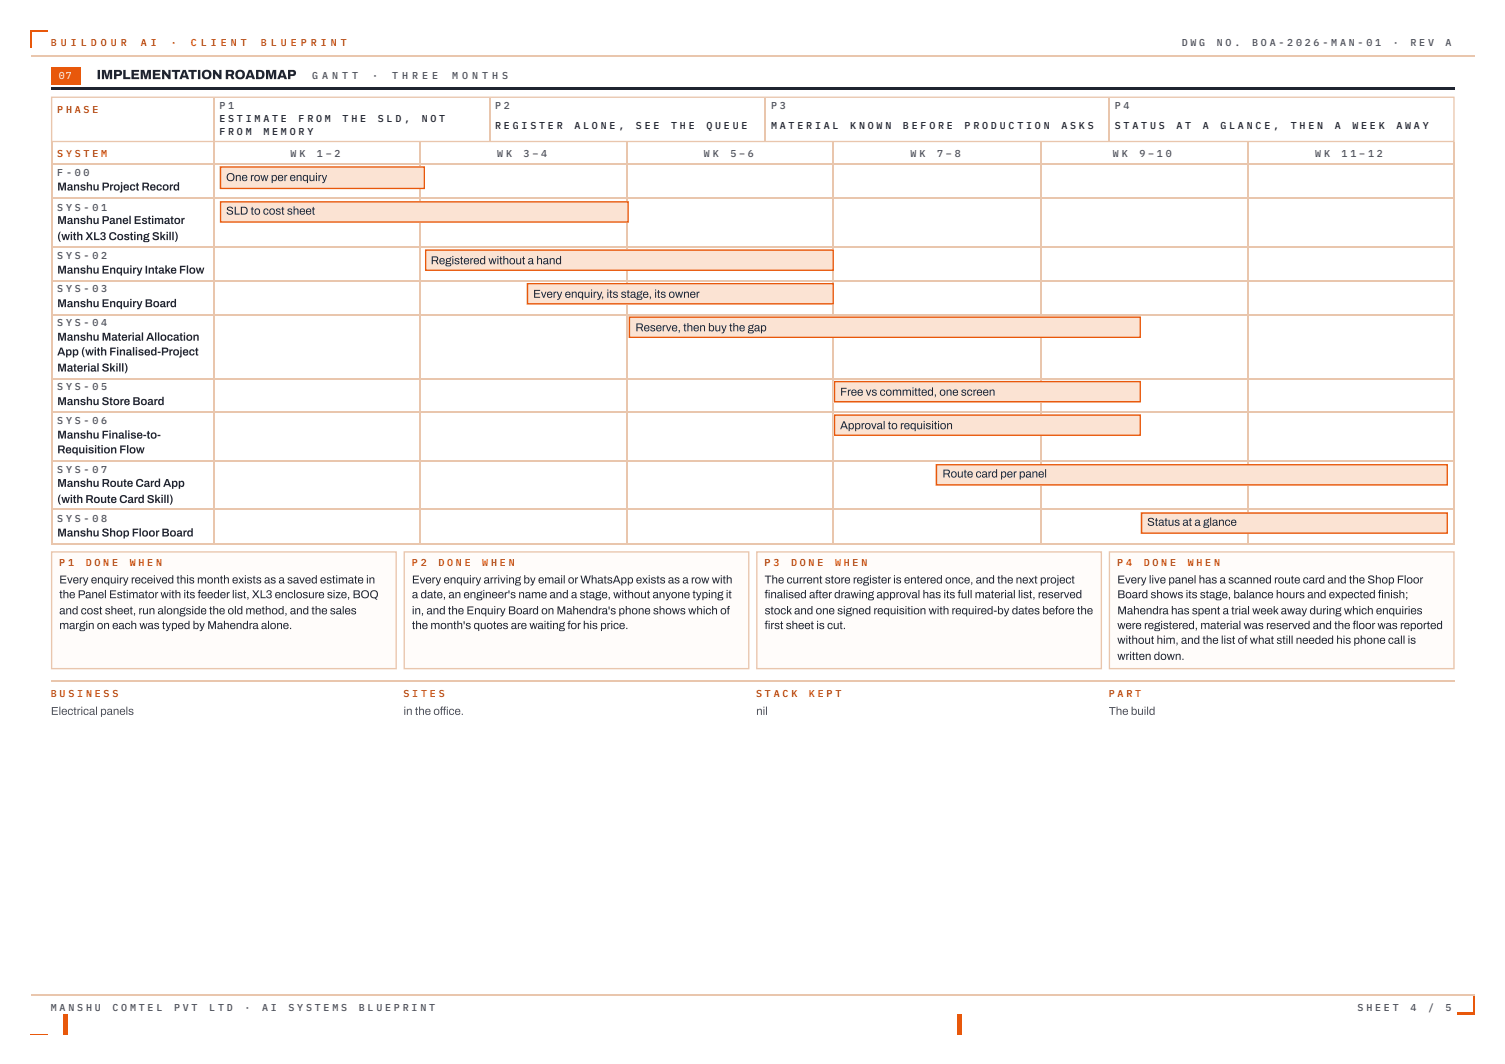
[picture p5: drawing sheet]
<svg xmlns="http://www.w3.org/2000/svg" width="297mm" height="210mm" viewBox="0 0 297 210" stroke-linecap="round" stroke-linejoin="round" font-family="sans-serif">
<defs><g id="words">
<text font-size="2.6" fill="#1f2430" x="19.1" y="15.6">IMPLEMENTATIONROADMAP</text>
<g font-size="2.3" fill="#1f2430">
<text x="44.6" y="35.7">One row per enquiry</text>
<text x="11.3" y="37.6">Manshu Project Record</text>
<text x="11.3" y="44.2">Manshu Panel Estimator</text>
<text x="11.3" y="47.4">(w</text>
<text x="13.8" y="47.4">ith XL3 Costing Skill)</text>
<text x="44.6" y="42.3">SLD to cost sheet</text>
<text x="11.3" y="54">Manshu Enquiry Intake Flow</text>
<text x="85" y="52.1">Registered without a hand</text>
<text x="105.2" y="58.7">Every enquiry, its s</text>
<text x="123.7" y="58.7">t</text>
<text x="124.3" y="58.7">age, its owner</text>
<text x="11.3" y="60.6">Manshu Enquiry Board</text>
<text x="125.4" y="65.4">Reserve, then buy the gap</text>
<text x="11.3" y="67.2">Manshu Material Allocation</text>
<text x="11.3" y="70.1">A</text>
<text x="12.9" y="70.1">pp (with Finalised-Project</text>
<text x="11.3" y="73.3">Material Skill)</text>
<text x="11.3" y="79.9">Manshu Store Board</text>
<text x="165.8" y="78.1">Free vs committed, one</text>
<text x="189.6" y="78.1">screen</text>
<text x="11.3" y="86.5">Manshu Finalise-to-</text>
<text x="11.3" y="89.4">R</text>
<text x="12.9" y="89.4">equisition Flow</text>
<text x="165.8" y="84.7">Approval to requisition</text>
<text x="186" y="94.2">Rou</text>
<text x="190.2" y="94.2">te card per pane</text>
<text x="206.1" y="94.2">l</text>
<text x="11.3" y="96">Manshu Route Card App</text>
<text x="11.3" y="99.2">(w</text>
<text x="13.8" y="99.2">ith Route Card Skill)</text>
<text x="11.3" y="105.8">Manshu Shop Floor Board</text>
<text x="226.4" y="103.7">Status at a glance</text>
<text x="11.7" y="115.1">Every enquiry received this month exists as a saved estimate in</text>
<text x="11.7" y="118">th</text>
<text x="13.6" y="118">e Panel Estimator with its feeder list, XL3 enclosure size, BOQ</text>
<text x="81.3" y="115.1">Every enquiry arriving by email or WhatsApp exists as a row with</text>
<text x="81.3" y="118">a date, an engineer's name and a stage, without anyone typing it</text>
<text x="150.9" y="115.1">The current store register is entered on</text>
<text x="152" y="118">nalised after drawing approval has its</text>
<text x="189" y="118">full material list, reserved</text>
<text x="189.1" y="115.1">c</text>
<text x="190.2" y="115.1">e, and the next project</text>
<text x="220.5" y="115.1">Every live panel has a scanned route card and the Shop Floor</text>
<text x="220.5" y="118">Board shows its stage, balance hours and expected</text>
<text x="273.1" y="118">nish;</text>
<text x="11.7" y="121.2">a</text>
<text x="11.7" y="124.1">m</text>
<text x="12.9" y="121.2">nd cost sheet, run alongside the old method, and the sales</text>
<text x="13.6" y="124.1">argin on each was typed by Mahendra alone.</text>
<text x="81.3" y="121.2">in, and the Enquiry Board on Mahendra's phone shows which of</text>
<text x="81.3" y="124.1">the month's quotes are waiting for his price.</text>
<text x="150.9" y="121.2">stock and one signed requisition with re</text>
<text x="152" y="124.1">rst sheet is cut.</text>
<text x="189.8" y="121.2">quired-by dates before the</text>
<text x="220.5" y="121.2">Mahendra has spent a trial week away during which enquiries</text>
<text x="220.5" y="124.1">were registered, material was reserved and the</text>
<text x="268.1" y="124.1">oor was reported</text>
<text x="220.5" y="127">without him, and the list of what still needed his phone call is</text>
<text x="220.5" y="130.2">written down.</text>
</g>
<g font-size="2.3" fill="#4b5160">
<text x="10" y="141">Ele</text>
<text x="13.3" y="141">ctrical panels</text>
<text x="79.6" y="141">in the o</text>
<text x="88.5" y="141">ce.</text>
<text x="149.2" y="141">nil</text>
<text x="218.8" y="141">The build</text>
</g>
<g font-size="2" fill="#b04008">
<text x="10" y="9">B U</text>
<text x="14" y="9">I L D O U R</text>
<text x="27.8" y="9">A I</text>
<text x="33.7" y="9">·</text>
<text x="37.7" y="9">C L I E N T</text>
<text x="51.5" y="9">B L U E P R I N T</text>
<text x="11.3" y="22.2">P</text>
<text x="13" y="22.2">H A S E</text>
<text x="11.3" y="31">S</text>
<text x="13" y="31">Y S T E M</text>
<text x="11.7" y="111.7">P</text>
<text x="13.4" y="111.7">1</text>
<text x="16.9" y="111.7">D O N E</text>
<text x="25.6" y="111.7">W H E N</text>
<text x="81.3" y="111.7">P 2</text>
<text x="86.5" y="111.7">D O N E</text>
<text x="95.2" y="111.7">W H E N</text>
<text x="150.9" y="111.7">P 3</text>
<text x="156.1" y="111.7">D O N E</text>
<text x="164.8" y="111.7">W H E N</text>
<text x="220.5" y="111.7">P 4</text>
<text x="225.7" y="111.7">D O N E</text>
<text x="234.4" y="111.7">W H E N</text>
<text x="10" y="137.6">B U</text>
<text x="13.5" y="137.6">S I N E S S</text>
<text x="79.6" y="137.6">S I T E S</text>
<text x="149.2" y="137.6">S T A C K</text>
<text x="159.7" y="137.6">K E P T</text>
<text x="218.8" y="137.6">P A R T</text>
</g>
<g font-size="2" fill="#4b5160">
<text x="233.2" y="9">D W G</text>
<text x="240.1" y="9">N O .</text>
<text x="247.1" y="9">B O A - 2</text>
<text x="255.8" y="9">0</text>
<text x="257.5" y="9">2</text>
<text x="259.3" y="9">6 - M A N - 0</text>
<text x="271.4" y="9">1</text>
<text x="274.9" y="9">·</text>
<text x="278.4" y="9">R E V</text>
<text x="285.3" y="9">A</text>
<text x="61.6" y="15.6">G A N T T</text>
<text x="73.5" y="15.6">·</text>
<text x="77.4" y="15.6">T H R E E</text>
<text x="89.3" y="15.6">M O N T H S</text>
<text x="43.3" y="21.4">P 1</text>
<text x="97.7" y="21.4">P 2</text>
<text x="152.2" y="21.4">P 3</text>
<text x="220" y="21.4">P 4</text>
<text x="11.3" y="34.7">F</text>
<text x="13" y="34.7">- 0</text>
<text x="16.5" y="34.7">0</text>
<text x="57.3" y="31">W K</text>
<text x="62.6" y="31">1 – 2</text>
<text x="98.1" y="31">W K</text>
<text x="103.3" y="31">3 – 4</text>
<text x="138.9" y="31">W K</text>
<text x="144.1" y="31">5 – 6</text>
<text x="179.7" y="31">W K</text>
<text x="184.9" y="31">7 – 8</text>
<text x="219.6" y="31">W K</text>
<text x="224.9" y="31">9 – 1</text>
<text x="230.1" y="31">0</text>
<text x="259.6" y="31">W K</text>
<text x="264.8" y="31">1</text>
<text x="266.5" y="31">1 – 1</text>
<text x="271.7" y="31">2</text>
<text x="11.3" y="41.5">S</text>
<text x="13" y="41.5">Y S - 0</text>
<text x="20" y="41.5">1</text>
<text x="11.3" y="51.1">S</text>
<text x="13" y="51.1">Y S - 0</text>
<text x="20" y="51.1">2</text>
<text x="11.3" y="57.7">S</text>
<text x="13" y="57.7">Y S - 0</text>
<text x="20" y="57.7">3</text>
<text x="11.3" y="64.3">S</text>
<text x="13" y="64.3">Y S - 0</text>
<text x="20" y="64.3">4</text>
<text x="11.3" y="77">S</text>
<text x="13" y="77">Y S - 0</text>
<text x="20" y="77">5</text>
<text x="11.3" y="83.6">S</text>
<text x="13" y="83.6">Y S - 0</text>
<text x="20" y="83.6">6</text>
<text x="11.3" y="93.4">S</text>
<text x="13" y="93.4">Y S - 0</text>
<text x="20" y="93.4">7</text>
<text x="11.3" y="102.9">S</text>
<text x="13" y="102.9">Y S - 0</text>
<text x="20" y="102.9">8</text>
<text x="10" y="199.5">M A</text>
<text x="13.5" y="199.5">N S H U</text>
<text x="22.2" y="199.5">C O M T E L</text>
<text x="34.3" y="199.5">P V T</text>
<text x="41.3" y="199.5">L T D</text>
<text x="48.2" y="199.5">·</text>
<text x="51.7" y="199.5">A I</text>
<text x="56.9" y="199.5">S Y S T E M S</text>
<text x="70.8" y="199.5">B L U E P R I N T</text>
<text x="267.9" y="199.5">S H E E T</text>
<text x="278.3" y="199.5">4</text>
<text x="281.8" y="199.5">/</text>
<text x="285.3" y="199.5">5</text>
</g>
<g font-size="2" fill="#fff">
<text x="11.6" y="15.6">0</text>
<text x="13" y="15.6">7</text>
</g>
<g font-size="2" fill="#1f2430">
<text x="43.3" y="24.1">E S T I M A T E</text>
<text x="43.3" y="26.7">F R O M</text>
<text x="52" y="26.7">M E M O R Y</text>
<text x="58.9" y="24.1">F R O M</text>
<text x="67.6" y="24.1">T H E</text>
<text x="74.5" y="24.1">S L D ,</text>
<text x="83.2" y="24.1">N O T</text>
<text x="97.7" y="25.4">R E G I S T E R</text>
<text x="113.4" y="25.4">A L O N E ,</text>
<text x="125.5" y="25.4">S E E</text>
<text x="132.5" y="25.4">T H E</text>
<text x="139.4" y="25.4">Q U E U E</text>
<text x="152.2" y="25.4">M A T E R I A L</text>
<text x="167.8" y="25.4">K N O W N</text>
<text x="178.2" y="25.4">B E F O R E</text>
<text x="190.4" y="25.4">P R O D U C T I O N</text>
<text x="209.5" y="25.4">A S K S</text>
<text x="220" y="25.4">S T A T U S</text>
<text x="232.2" y="25.4">A T</text>
<text x="237.4" y="25.4">A</text>
<text x="240.8" y="25.4">G L A N C E ,</text>
<text x="254.7" y="25.4">T H E N</text>
<text x="263.4" y="25.4">A</text>
<text x="266.9" y="25.4">W E E K</text>
<text x="275.6" y="25.4">A W A Y</text>
</g>
</g></defs>
<g fill="#e8580b">
<path d="M188.9 6.1h.8v198h-.8z"/>
<path d="M12.4 6.1h.8v198h-.8z"/>
</g>
<path d="M6.1 6.1h284.9v193.9h-284.9z" fill="#fff"/>
<path d="M6.1 11h284.9" fill="none" stroke="#e9c6ad" stroke-width=".26"/>
<path d="M10.1 17.2h277v.5h-277z" fill="#1f2430"/>
<g fill="none" stroke="#e9c6ad" stroke-width=".26">
<path d="M10.2 19.2h276.7v8.7h-276.7zM10.1 32.4h277M10.1 39h277M10.2 28v79.4M286.9 28v79.4M10.1 48.8h277M10.1 55.4h277M10.1 62h277M10.1 74.7h277M10.1 81.4h277M10.1 90.9h277M10.1 100.4h277"/>
<path d="M10.1 107.3h277M10.1 134.3h277"/>
</g>
<path d="M10.1 13.2h5.8v3.5h-5.8z" fill="#e8580b"/>
<g fill="none" stroke="#e9c6ad" stroke-width=".26">
<path d="M42.2 19.3v8.5M96.7 19.3v8.5M150.9 19.3v8.5M218.9 19.3v8.5M42.2 28v4.3M42.2 32.5v6.4M42.2 39.2v9.5M82.9 28v4.3M123.7 28v4.3M164.4 28v4.3M205.4 28v4.3M246.2 28v4.3"/>
<path d="M42.2 48.9v6.4M42.2 55.6v6.3M42.2 62.2v12.4M42.2 74.9v6.3M42.2 81.5v9.3M42.2 91v9.3M42.2 100.5v6.7"/>
</g>
<path d="M10.1 108.7h68.2v23.3h-68.2z" fill="#fffcfa"/>
<path d="M10.2 108.9h68v23h-68z" fill="none" stroke="#e9c6ad" stroke-width=".26"/>
<path d="M79.6 108.7h68.3v23.3h-68.3z" fill="#fffcfa"/>
<path d="M79.8 108.9h68v23h-68z" fill="none" stroke="#e9c6ad" stroke-width=".26"/>
<path d="M149.2 108.7h68.3v23.3h-68.3z" fill="#fffcfa"/>
<path d="M149.4 108.9h68v23h-68z" fill="none" stroke="#e9c6ad" stroke-width=".26"/>
<path d="M218.8 108.7h68.3v23.3h-68.3z" fill="#fffcfa"/>
<path d="M82.9 32.5v6.4M123.7 32.5v6.4M164.4 32.5v6.4M205.4 32.5v6.4M246.2 32.5v6.4M218.9 108.9h68v23h-68zM6.1 196.2h284.9" fill="none" stroke="#e9c6ad" stroke-width=".26"/>
<path d="M6 6.2h3.5M6.2 6v3.5" fill="none" stroke="#e8580b" stroke-width=".31"/>
<path d="M43.4 32.8h40.5v4.5h-40.5z" fill="#fbe3d3"/>
<path d="M43.5 32.9h40.2v4.3h-40.2z" fill="none" stroke="#e8580b" stroke-width=".26"/>
<path d="M82.9 39.2v9.5M123.7 39.2v9.5M164.4 39.2v9.5M205.4 39.2v9.5M246.2 39.2v9.5" fill="none" stroke="#e9c6ad" stroke-width=".26"/>
<path d="M43.4 39.7h80.7v4.2h-80.7z" fill="#fbe3d3"/>
<path d="M43.5 39.8h80.5v4h-80.5z" fill="none" stroke="#e8580b" stroke-width=".26"/>
<path d="M82.9 48.9v6.4M123.7 48.9v6.4M164.4 48.9v6.4M205.4 48.9v6.4M246.2 48.9v6.4" fill="none" stroke="#e9c6ad" stroke-width=".26"/>
<path d="M83.9 49.2h80.7v4.2h-80.7z" fill="#fbe3d3"/>
<path d="M84 49.3h80.4v4h-80.4z" fill="none" stroke="#e8580b" stroke-width=".26"/>
<path d="M82.9 55.6v6.3M123.7 55.6v6.3M164.4 55.6v6.3M205.4 55.6v6.3M246.2 55.6v6.3" fill="none" stroke="#e9c6ad" stroke-width=".26"/>
<path d="M104 55.8h60.6v4.3h-60.6z" fill="#fbe3d3"/>
<path d="M104.1 56h60.3v3.9h-60.3z" fill="none" stroke="#e8580b" stroke-width=".26"/>
<path d="M82.9 62.2v12.4M123.7 62.2v12.4M164.4 62.2v12.4M205.4 62.2v12.4M246.2 62.2v12.4" fill="none" stroke="#e9c6ad" stroke-width=".26"/>
<path d="M124.1 62.4h101.1v4.3h-101.1z" fill="#fbe3d3"/>
<path d="M124.2 62.6h100.8v3.9h-100.8z" fill="none" stroke="#e8580b" stroke-width=".26"/>
<path d="M82.9 74.9v6.3M123.7 74.9v6.3M164.4 74.9v6.3M205.4 74.9v6.3M246.2 74.9v6.3" fill="none" stroke="#e9c6ad" stroke-width=".26"/>
<path d="M164.6 75.1h60.6v4.3h-60.6z" fill="#fbe3d3"/>
<path d="M164.7 75.3h60.3v3.9h-60.3z" fill="none" stroke="#e8580b" stroke-width=".26"/>
<path d="M82.9 81.5v9.3M123.7 81.5v9.3M164.4 81.5v9.3M205.4 81.5v9.3M246.2 81.5v9.3" fill="none" stroke="#e9c6ad" stroke-width=".26"/>
<path d="M164.6 81.8h60.6v4.2h-60.6z" fill="#fbe3d3"/>
<path d="M164.7 81.9h60.3v4h-60.3z" fill="none" stroke="#e8580b" stroke-width=".26"/>
<path d="M82.9 91v9.3M123.7 91v9.3M164.4 91v9.3M205.4 91v9.3M246.2 91v9.3" fill="none" stroke="#e9c6ad" stroke-width=".26"/>
<path d="M184.7 91.5h101v4.3h-101z" fill="#fbe3d3"/>
<path d="M184.8 91.7h100.8v3.9h-100.8z" fill="none" stroke="#e8580b" stroke-width=".26"/>
<path d="M82.9 100.5v6.7M123.7 100.5v6.7M164.4 100.5v6.7M205.4 100.5v6.7M246.2 100.5v6.7" fill="none" stroke="#e9c6ad" stroke-width=".26"/>
<path d="M225.2 101.1h60.5v4.2h-60.5z" fill="#fbe3d3"/>
<path d="M225.3 101.2h60.3v4h-60.3z" fill="none" stroke="#e8580b" stroke-width=".26"/>
<path d="M287.6 199.8h3.5v.5h-3.5z" fill="#e8580b"/>
<path d="M291 196.6v3.7" fill="none" stroke="#e8580b" stroke-width=".36"/>
<path d="M6 204.1h3.5" fill="none" stroke="#e8580b" stroke-width=".2"/>
<path d="M6 204h.3v.1h-.3z" fill="#e8580b"/>
<use href="#words"/>
</svg>
